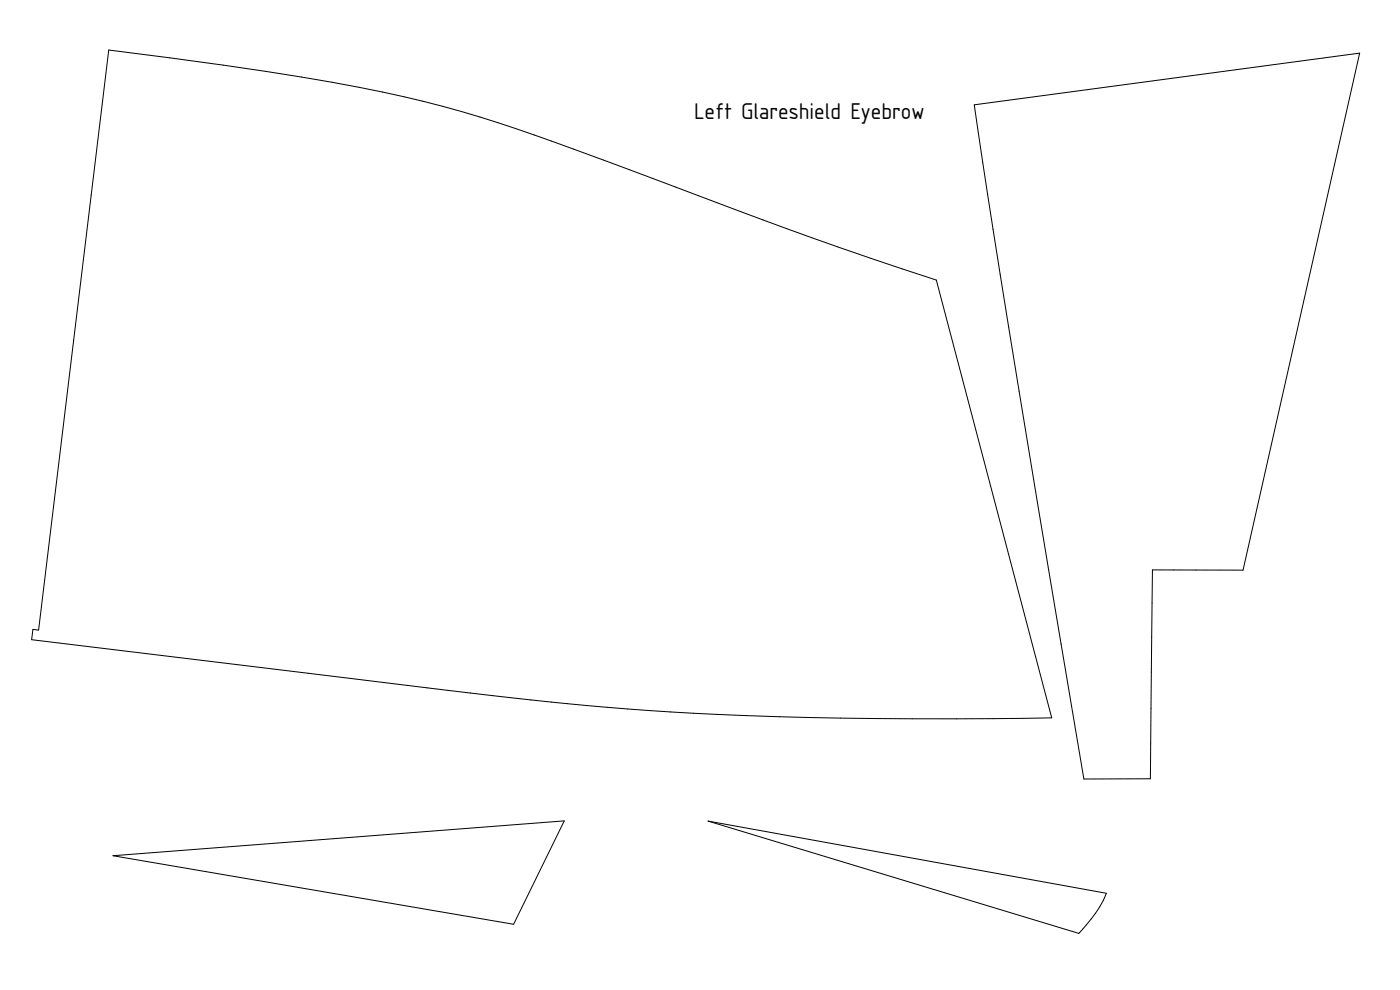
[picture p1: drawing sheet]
<svg xmlns="http://www.w3.org/2000/svg" width="420mm" height="297mm" viewBox="0 0 420 297" stroke-linecap="round" stroke-linejoin="round" font-family="sans-serif">
<defs><g id="words">
<text font-size="6.4" x="208.3" y="35.8">Left Glareshield Eyebrow</text>
</g></defs>
<path d="M32.6 15a1038.3 1038.3 0 0 1 82.3 12.6 378.2 378.2 0 0 1 57.3 17.2l71.4 26.5 17.8 6.2 19.6 6.5 34.6 131.4a1358.4 1358.4 0 0 1-133.5-3.2l-16.6-1.5-24.3-2.8-131.7-16 .4-3.1 1.7 .3z" fill="none" stroke="#000" stroke-width=".3"/>
<path d="M33.9 256.8l135.4-10.5-15.2 31z" fill="#fff"/>
<path d="M33.9 256.8l135.4-10.5-15.2 31z" fill="none" stroke="#000" stroke-width=".3"/>
<path d="M292.4 31.5l115.7-15.6-35 155.2-27.2-.1-.6 62.7h-20l-22.6-135.6-6.3-39.7z" fill-rule="evenodd" fill="#fff"/>
<path d="M292.4 31.5l115.7-15.6-35 155.2-27.2-.1-.6 62.7h-20l-22.6-135.6-6.3-39.7z" fill="none" stroke="#000" stroke-width=".3"/>
<path d="M212.5 246.4l119.5 21.6a38 38 0 0 1-8.2 12.1z" fill-rule="evenodd" fill="#fff"/>
<path d="M212.5 246.4l119.5 21.6a38 38 0 0 1-8.2 12.1z" fill="none" stroke="#000" stroke-width=".3"/>
<use href="#words"/>
</svg>
